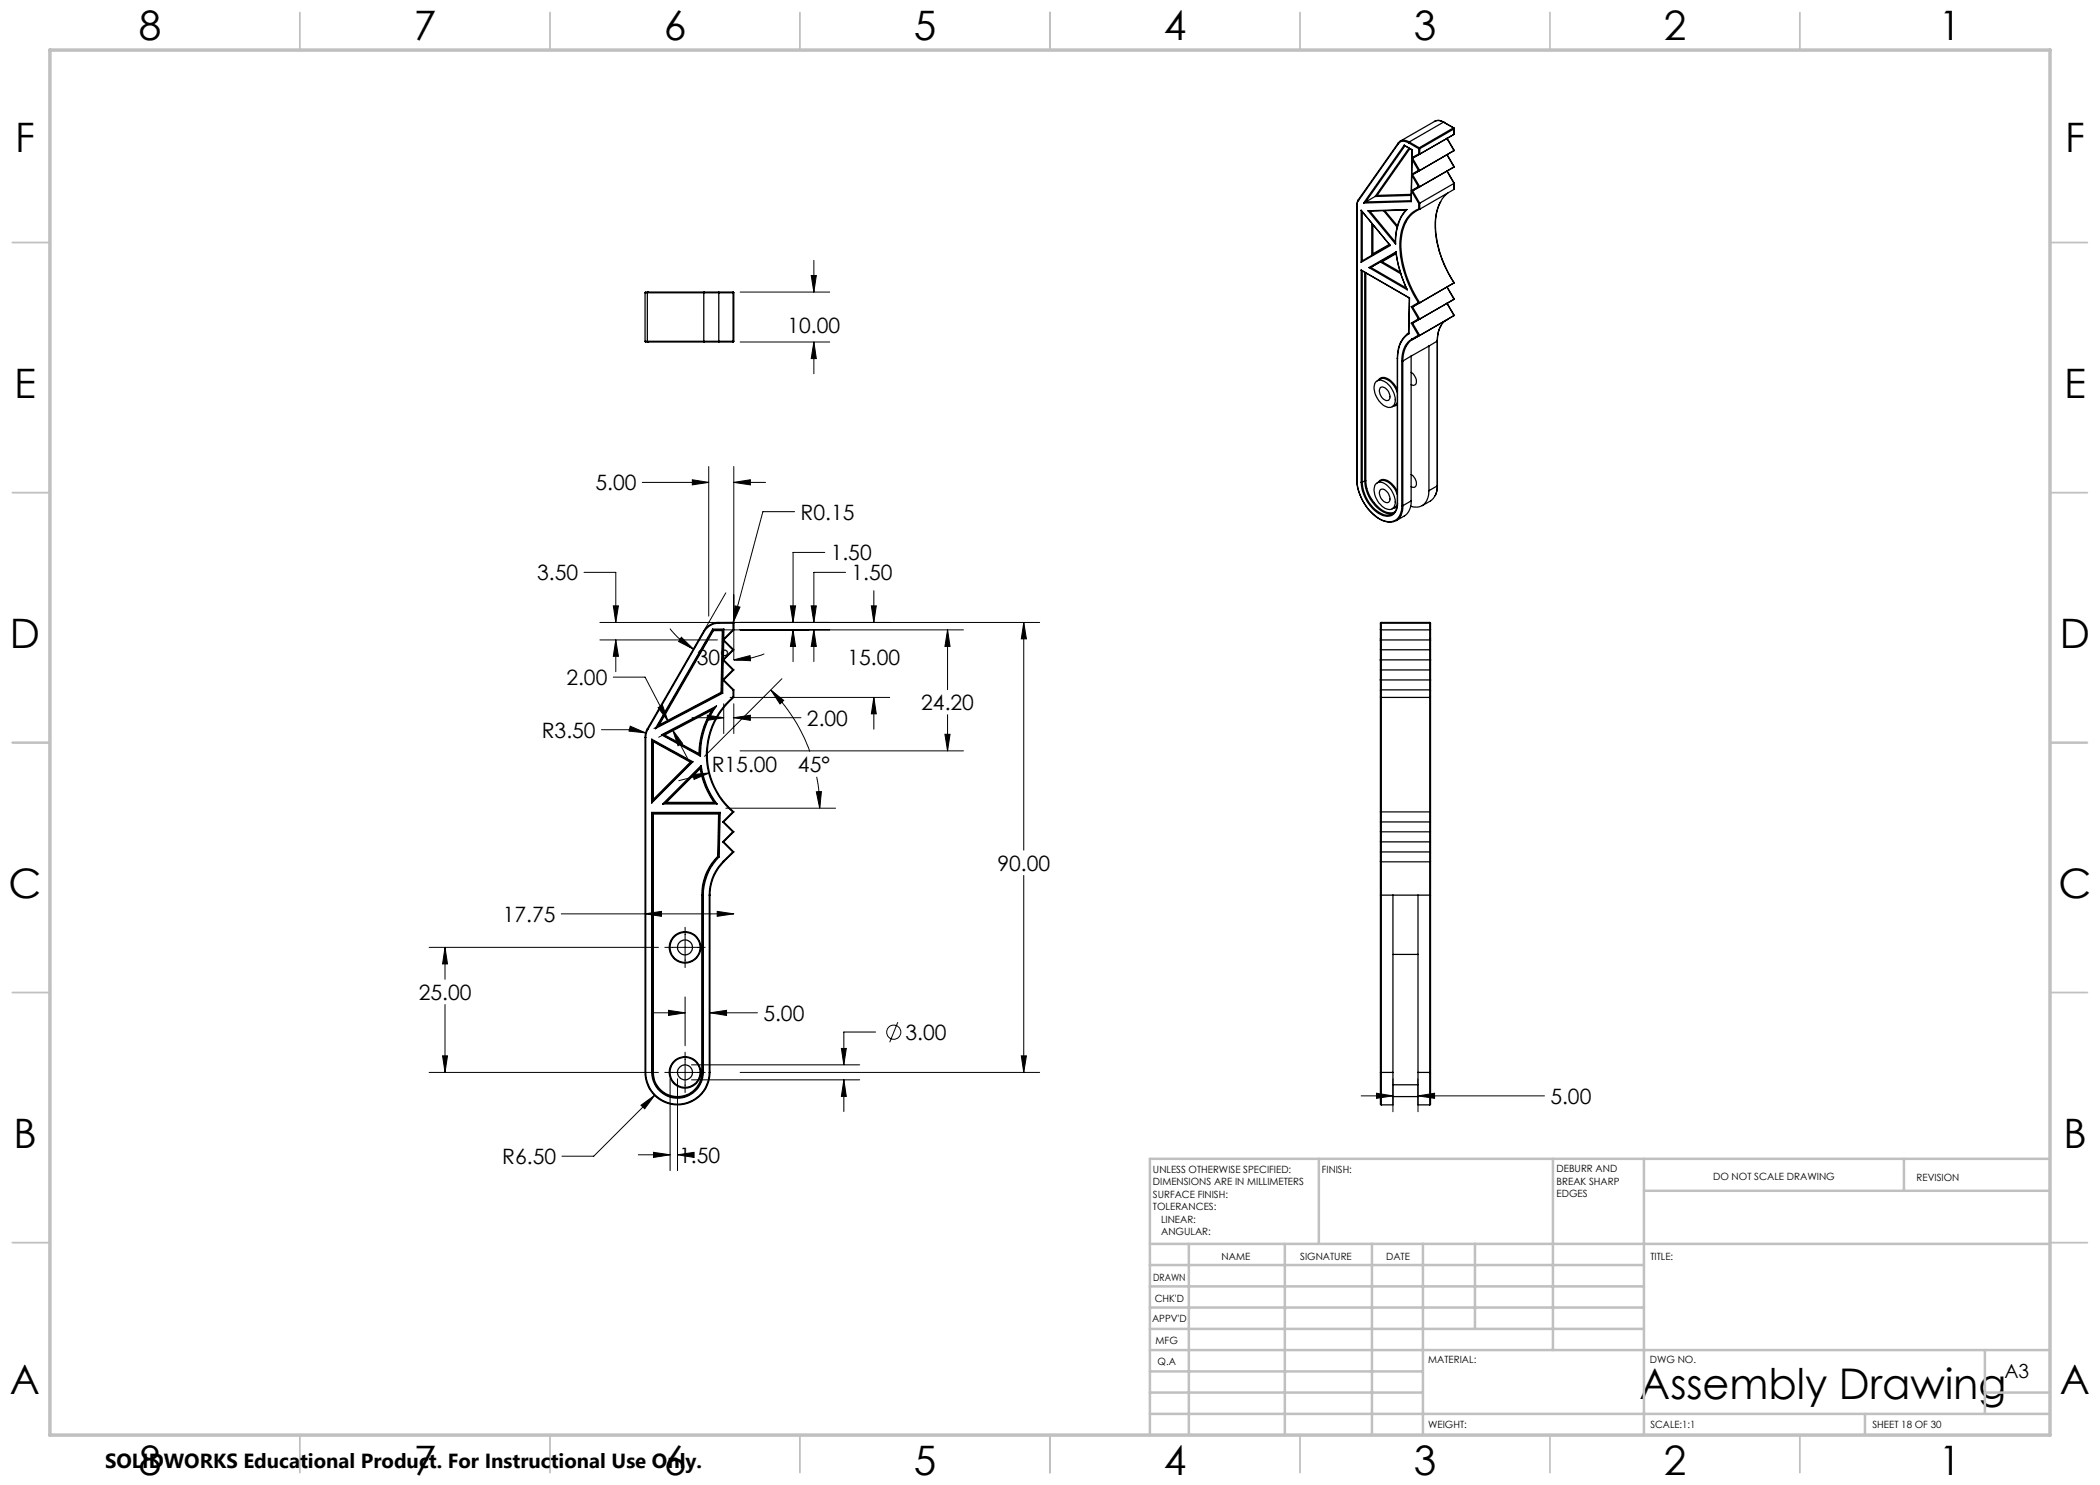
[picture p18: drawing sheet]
<svg xmlns="http://www.w3.org/2000/svg" width="420mm" height="297mm" viewBox="0 0 420 297" stroke-linecap="round" stroke-linejoin="round" font-family="sans-serif">
<defs><g id="words">
<text font-size="8.5" x="327.9" y="279.7">Assembly Drawing</text>
<g font-size="8.1">
<text x="27.7" y="8">8</text>
<text x="82.7" y="8">7</text>
<text x="132.7" y="8">6</text>
<text x="182.7" y="8">5</text>
<text x="232.7" y="8">4</text>
<text x="282.7" y="8">3</text>
<text x="332.7" y="8">2</text>
<text x="387.7" y="8">1</text>
<text x="3" y="30.4">F</text>
<text x="413" y="30.4">F</text>
<text x="2.8" y="79.6">E</text>
<text x="412.8" y="79.6">E</text>
<text x="2" y="129.6">D</text>
<text x="412" y="129.6">D</text>
<text x="1.7" y="179.6">C</text>
<text x="411.7" y="179.6">C</text>
<text x="2.7" y="229.6">B</text>
<text x="412.7" y="229.6">B</text>
<text x="2" y="278.9">A</text>
<text x="412" y="278.9">A</text>
<text x="27.7" y="295">8</text>
<text x="82.7" y="295">7</text>
<text x="132.7" y="295">6</text>
<text x="182.7" y="295">5</text>
<text x="232.7" y="295">4</text>
<text x="282.7" y="295">3</text>
<text x="332.7" y="295">2</text>
<text x="387.7" y="295">1</text>
</g>
<g font-size="4.2">
<text x="157.5" y="66.5">10.00</text>
<text x="119.1" y="98.1">5.00</text>
<text x="160.1" y="103.9">R0.15</text>
<text x="166.1" y="112.1">1.50</text>
<text x="107.5" y="116.1">3.50</text>
<text x="170.3" y="116.1">1.50</text>
<text x="113.3" y="137">2.00</text>
<text x="139.4" y="133">30°</text>
<text x="169.5" y="133">15.00</text>
<text x="184.2" y="142">24.20</text>
<text x="108.4" y="147.5">R3.50</text>
<text x="161.4" y="145.1">2.00</text>
<text x="142.3" y="154.4">R15.00</text>
<text x="159.6" y="154.4">45°</text>
<text x="199.5" y="174.1">90.00</text>
<text x="100.6" y="184.4">17.75</text>
<text x="83.7" y="200">25.00</text>
<text x="152.7" y="204.2">5.00</text>
<text x="181.1" y="208">3.00</text>
<text x="310.1" y="220.7">5.00</text>
<text x="100.4" y="232.8">R6.50</text>
<text x="135.8" y="232.6">1.50</text>
</g>
<text font-size="4.1" x="21" y="293.7">SOLIDWORKS Educational Product. For Instructional Use Only.</text>
<text font-size="3.9" x="400.9" y="275.5">A3</text>
<g font-size="2">
<text x="230.6" y="234.6">UNLESS OTHERWISE SPECIFIED:</text>
<text x="230.6" y="237.1">DIMENSIONS ARE IN MILLIMETERS</text>
<text x="230.6" y="239.6">SURFACE FINISH:</text>
<text x="264.4" y="234.6">FINISH:</text>
<text x="311.3" y="234.5">DEBURR AND</text>
<text x="311.3" y="237">BREAK SHARP</text>
<text x="311.3" y="239.5">EDGES</text>
<text x="342.6" y="236">DO NOT SCALE DRAWING</text>
<text x="383.3" y="236.2">REVISION</text>
<text x="230.6" y="242.1">TOLERANCES:</text>
<text x="232.2" y="244.6">LINEAR:</text>
<text x="232.2" y="247.1">ANGULAR:</text>
<text x="244.3" y="252">NAME</text>
<text x="260" y="251.9">SIGNATURE</text>
<text x="277.2" y="251.9">DATE</text>
<text x="330.1" y="251.9">TITLE:</text>
<text x="230.6" y="256.1">DRAWN</text>
<text x="230.9" y="260.3">CHK'D</text>
<text x="230.4" y="264.4">APPV'D</text>
<text x="231.1" y="268.8">MFG</text>
<text x="231.5" y="273">Q.A</text>
<text x="285.6" y="272.5">MATERIAL:</text>
<text x="330" y="272.5">DWG NO.</text>
<text x="285.6" y="285.5">WEIGHT:</text>
<text x="330.1" y="285.6">SCALE:1:1</text>
<text x="374.5" y="285.6">SHEET 18 OF 30</text>
</g>
</g></defs>
<g fill="none" stroke="#000" stroke-width=".25">
<path d="M271.7 39.9l-.2 .5-.1 .8M271.7 39.9v.2M275 39.3l-1.9 1.1M275.4 39.1l-.4 .2M279.6 28.6l.1 .1M279.6 28.6l-7.9 11.3M279.7 28.7l-8 11.4M280.1 28.2l-.5 .4M280.8 29l1.6 1M280.8 29l1.6 .9M280.8 29l-8.1 11.6M281 29.2l-7.9 11.2"/>
<path d="M281.7 28.6a1.45 1.45 0 0 0-2 .1M281.7 28.6l2 1.1M281.8 29.6l-6.8 9.7M281.8 28.4l-.1 .2M281.8 28.4l2 1.2M282 29.7l-6.6 9.4M282.2 38.9l-6.8 .2M282.2 39.1l-7.2 .2M282.3 38.1v.1M282.3 38.2h.2M282.3 38.2v2.1M282.3 38.2l1.4 2.5"/>
<path d="M282.3 38.2h.1M282.3 34.9l.1 .1M282.3 34.9h.2M282.4 31.6h.1M282.4 34.9h-.1M282.4 31.6v.3M282.4 35l-.1 3.1M282.4 35l1.3 2.3M282.4 31.5v.1M282.4 30l-.1 10.3M282.4 31.9v3M282.4 31.9l1.3 2.2"/>
<path d="M282.4 29.9v.1M282.4 29.9v1.6M282.5 31.6l1.5 2.5M282.5 34.9l1.5 2.5M282.5 38.2l1.5 2.4M283.7 34.1h.3M283.7 37.3l.3 .1M283.7 34.1l-1.3 .8M283.7 37.3l-1.4 .8M283.7 29.7h.3M283.7 30.8h.3M283.7 29.7v1.1"/>
<path d="M283.7 30.8l-1.3 .7M283.8 29.6l-.1 .1M283.8 29.6l.2 .1M284 29.7v1.1M284 30.8l-1.5 .8M284 34.1l-1.5 .8M284 37.4l-1.5 .8M286.9 24.3l1-.2 .8 .3M288.7 24.4l-1-.3-.8 .2-6.8 3.9 .8-.2 .9 .4M288.7 24.4l2 1.2M288.7 24.4l-6.9 4M288.7 24.4h.1"/>
<path d="M288.7 24.4l2.1 1.2M289.4 27.7l1.4 2.4M289.4 30.9l1.4 2.5M289.6 38.6a7.8 7.8 0 0 0-2.5 6.9 22.6 22.6 0 0 0 3.7 11.1M290.7 25.6l.1 .2M290.7 25.6h.1M290.7 25.6l-6.9 4M290.8 25.6v.1M290.8 25.8l-6.8 3.9M290.8 25.8v1.1M290.8 36.7v1.2M290.8 26.9l-8.3 4.7"/>
<path d="M290.8 30.1l-8.3 4.8M290.8 30.1l-1.4 .8M290.8 33.4l-8.3 4.8M290.8 36.7l-6.8 3.9M290.8 37.9l-6.8 3.9M290.8 25.7v1.2M290.8 36.6v.1M290.8 36.6v1.3M290.8 25.7v.1M290.8 36.6l-1.4-2.4 1.4 2.5M129 58.6h.5M129 58.6v9.7"/>
<path d="M129.5 58.6h11.3M129.5 58.6v9.7M129.6 58.4l-.1 .2M129.6 58.4h-.5l-.1 .2M129.6 58.4h11.3M140.8 58.6h3M140.8 58.6v9.7M140.9 58.4h2.9M140.9 58.4l-.1 .2M143.8 58.4v.2M143.8 58.6h2.8M143.8 58.6v9.7"/>
<path d="M143.8 58.4h2.8M146.6 58.6h.2M146.6 58.4v.2M146.6 58.4l.2 .2M146.6 58.6v9.7M146.8 58.6v9.7M271.4 41.2v.1M271.4 41.2v54.7M271.4 41.3v54.7M271.7 40.1l-.2 .4-.1 .8M272.2 42l5.9 7.1M272.2 54l9.7 5.6"/>
<path d="M272.2 42v10.5M272.2 54v42.4M272.5 52.2l-.3 .3M272.5 42.4v9.8M272.5 54.2v42.2M272.9 54.5v41.7M273.1 40.4l-.4 .2M273.2 54.6v41.6M273.6 42.2l5.5 6.6M273.8 53.5l7.6 4.5M274 42.2l5.1 6.2M274.1 53.5h-.3"/>
<path d="M274.1 53.5l7.2 4.1M274.4 44.7v6.3l.2-.2M274.6 44.9v5.9M276 52.4l3.2-1.9-5.1 3M276 52.4l4.1 2.3M276.4 52.3l-.4 .1M276.4 52.3l3.7 2.1M276.7 42.2l2.7 3.2M277 42.2l2.5 3M277.8 48.9l-3.2 1.9M277.9 49l-5.4 3.2M278.1 49.1l-5.9 3.4"/>
<path d="M279.2 50.4a21.1 21.1 0 0 0 2.2 7.6M279.2 50.4a25.6 25.6 0 0 0 2.2 7.6M279.2 50.4l-5.4 3.1M279.2 50.7l-2.8 1.6M281.1 42a9.8 9.8 0 0 0-2 6.8M281.1 42l-7.5 .2M281.4 41.9a9.6 9.6 0 0 0-2.3 6.9M281.4 41.9l-.3 .1M281.4 41.9l-7.8 .3M281.9 59.6l-.2 7.1M281.9 59.6h.1M281.9 59.6l-.1 7.2"/>
<path d="M282.2 40.1l-9.1 .3M282.3 40.3l-9.6 .3M283.7 41.8a6.5 6.5 0 0 0-3.7 6 21.2 21.2 0 0 0 3.7 12.7M283.7 41.8h.3M283.7 40.7v1.1M284 40.6l-.3 .1M284 41.8a6.6 6.6 0 0 0-3.8 6 21.3 21.3 0 0 0 3.8 12.8M284 40.6v1.2M287.9 50.2a26.5 26.5 0 0 0 2.9 6.4M288.1 40.3a11.7 11.7 0 0 0-.6 8.3l.4 1.6M289.4 57.4l1.4 2.5M290.8 56.6l-8.3 4.8"/>
<path d="M290.8 56.6l-1.4 .8M290.8 59.9l-8.3 4.7M129 68.3h.5M129 68.3l.1 .1h.5M129.5 68.3l.1 .1M129.5 68.3h11.3M129.6 68.4h11.3M140.8 68.3h3M140.8 68.3l.1 .1M140.9 68.4h2.9M143.8 68.3v.1M143.8 68.3h2.8"/>
<path d="M143.8 68.4h2.8M146.6 68.3h.2M146.6 68.3v.1M146.8 68.3l-.2 .1M275.1 76.4a1.54 1.54 0 0 1 2.3 .2 4.1 4.1 0 0 1 1.4 4.4 1.42 1.42 0 0 1-2.1 .1 4.1 4.1 0 0 1-1.6-4.7zM275.4 76.2a2.07 2.07 0 0 1 3.2 .6l.9 1.7M275.7 76a1.45 1.45 0 0 1 2.1-.1l1 .9 .7 1.1M276 77.6a1.12 1.12 0 0 1 1.6 .6 1.36 1.36 0 0 1 0 1.9 1.8 1.8 0 0 1-1.7-2.1zM279.5 71.6v.1M279.5 71.6v29M279.5 71.7v29M280.4 72.2h.2"/>
<path d="M280.4 72.2v28.9M280.6 72.2v28.9M281.7 66.6a5.5 5.5 0 0 0-2.2 5M281.7 66.7l.1 .1M281.7 66.5l-.3 .3M281.8 66.8a5.4 5.4 0 0 0-2.3 4.9M282.2 74.5a2.04 2.04 0 0 1 .9 2.4l-.5 .2-.4-.2M282.2 71.2l-1.6 1M282.2 71.2v29M282.3 61.3l.2 .1M282.3 64.6h.2M282.3 61.3l1.4 2.5"/>
<path d="M282.3 64.6l1.4 2.5M282.3 67.8a4.7 4.7 0 0 0-1.9 4.4M282.3 67.8l.2 .1M282.5 67.9a4.7 4.7 0 0 0-1.9 4.3M282.5 61.4l1.5 2.4M282.5 64.6l1.5 2.5M283.7 60.5l.3 .1M283.7 63.8h.3M283.7 67.1h.3M283.7 63.8l-1.4 .8M283.7 67.1l-1.4 .7M283.7 60.5l-1.4 .8"/>
<path d="M284 60.6l-1.5 .8M284 63.8l-1.5 .8M284 67.1l-1.5 .8M285.8 69.2l-3.6 2M285.8 69.2v28.9M287.4 68.2l-1.6 1M287.4 68.2v29M287.5 68.2h-.1M287.5 68.2v28.9M288.2 65.2l-.5 1-.2 2M289.4 64a4.5 4.5 0 0 0-2 4.2M289.4 64l-6.9 3.9"/>
<path d="M289.4 60.6l1.4 2.5zM290.8 63.1l-6.8 4M290.8 63.1l-1.4 .9M271.4 95.9a9.8 9.8 0 0 0 5.1 8.2l1.4 .4M271.4 95.9v.1M271.4 96a9.5 9.5 0 0 0 5.4 8.2 2.53 2.53 0 0 0 3.6-2.5v-.6M272.2 96.4a7.8 7.8 0 0 0 4.3 6.7 2.15 2.15 0 0 0 2.2-.3 2.15 2.15 0 0 0 .8-2.1M272.2 96.4h.3M272.5 96.4a7.3 7.3 0 0 0 4.5 6.6 1.84 1.84 0 0 0 2.1-.7M272.9 96.2h.3M272.9 96.2a7.4 7.4 0 0 0 4.6 6.5h1.2M272.9 96.2l-.4 .2"/>
<path d="M273.2 96.2a7.4 7.4 0 0 0 4.2 6.3l.8 .1 .8-.3M275.1 96.9a1.64 1.64 0 0 1 2.5 .4 4 4 0 0 1 1.2 4 1.36 1.36 0 0 1-2.1 .2 4 4 0 0 1-1.6-4.6zM275.4 96.6a1.86 1.86 0 0 1 2.9 .3l.8 1.1 .4 1M275.7 96.4a1.39 1.39 0 0 1 2.1-.1l1 .9 .7 1.2M276.2 97.9a1.73 1.73 0 0 1 1.8 1.6 .74 .74 0 0 1-.3 .9 .74 .74 0 0 1-.9-.1 1.82 1.82 0 0 1-.6-2.4zM279.5 80.5l-.4 .5-.7 .3M279.5 80.9l-.8 .3M282.2 94.9a2.01 2.01 0 0 1 .9 2.4l-.3 .2-.6-.2M285.8 98.1a2.82 2.82 0 0 1-2.7 3.3l-.9-.2M287.4 97.2a3.2 3.2 0 0 1-1.3 3l-1.7 .9M287.4 97.2l-1.6 .9M287.5 97.1l-.1 1-.3 1"/>
<path d="M287.5 97.1l-.1 .1M279.4 101.3l-.7 .3M279.5 100.6l-.1 .6-.4 1.1M279.5 100.9l-.4 .5-.7 .4M279.5 100.6v.1M280.4 101.1h.2M280.6 101.1a2.73 2.73 0 0 1-2.7 3.3M282.2 100.2a3.2 3.2 0 0 1-1.3 3l-1.7 .9M282.2 100.2l-1.6 .9M140.8 126.2l.1 .1M140.8 126.2l-11.3 19.6M140.9 126.3l-11.3 19.5"/>
<path d="M142.5 125.8l.1 .2M142.5 125.8l-11.4 19.9M142.5 125.8h2.3M142.6 126l.1 .1M142.6 126l-11.2 19.3M142.6 126h2M142.7 126.1h1.8M142.7 126.1l-10.9 18.9M143.8 124.5a3.4 3.4 0 0 0-3 1.7M143.8 124.5v.1M143.8 124.6a3.5 3.5 0 0 0-2.9 1.7M143.8 124.5h2.8"/>
<path d="M143.8 124.6h2.8M144.2 138.5l.2 .1M144.2 138.5l-12.4 6.5M144.4 138.6h.1M144.4 138.6l-13 6.7M144.5 126.1l-.3 12.4M144.5 138.6l-13.4 7.1M144.6 136h.1M144.6 136l2 2M144.6 136l-.1 2.6M144.6 132v.1M144.6 132h.1"/>
<path d="M144.6 126l-.1 .1M144.6 132.1v3.9M144.6 126l-.2 12.6M144.6 132.1l1.9 1.9M144.7 131.9l-.1 .1M144.7 128v.2M144.7 128h.1M144.7 127.8v.2M144.7 136l2.1 2M144.7 128.2v3.7M144.7 128l2.1 2M144.7 128.2l1.8 1.8"/>
<path d="M144.7 132l2.1 2M144.8 125.8l-.2 .2M144.8 125.8l-.1 2M146.5 134h.3M146.5 130h.3M146.5 134l-1.9 2M146.5 130l-1.8 1.9M146.6 139.4a15.1 15.1 0 0 0-.1 23M146.6 139.4l.2 .1M146.6 124.5v.1M146.6 124.6h.2M146.6 124.5l.2 .1"/>
<path d="M146.6 125.9l.2 .1M146.6 124.6v1.3M146.6 138v1.4M146.6 125.9l-1.9 1.9M146.8 139.5a15 15 0 0 0 0 22.9M146.8 138h-.2M146.8 124.6v1.4M146.8 138v1.5M146.8 134l-2.1 2M146.8 130l-2.1 2M146.8 126l-2.1 2M276.1 139.4v23"/>
<path d="M276.1 139.4l.2 .1M276.1 138h10M276.1 136h10M276.1 125.9h10M276.1 124.6h.2M276.1 134h10M276.1 130h10M276.1 131.9v.1M276.1 127.8v.2M276.1 124.6v14.8M276.1 132h10M276.1 132v.1"/>
<path d="M276.1 128h10M276.1 128v.2M276.3 139.5v22.9M276.3 124.5v.1M276.3 124.5l-.2 .1M276.3 124.5h9.7M276.3 124.6h9.7M276.3 124.6v14.9M276.3 139.5h9.7M286 139.5v22.9M286 124.5v.1M286 124.5l.1 .1"/>
<path d="M286 124.6h.1M286 124.6v14.9M286.1 128v.2M286.1 139.4l-.1 .1M286.1 139.4v23M286.1 136h.1M286.1 132v.1M286.1 131.9v.1M286.1 127.8v.2M286.1 124.6v14.8M129 147.5h.2M129 147.5v67"/>
<path d="M129.2 147.5v67M129.5 145.8h.1M129.5 145.8l-.4 .8-.1 .9M129.6 145.8l-.3 .8-.1 .9M130.4 147.8l.1 .3M130.4 147.8l8.2 4.6M130.4 147.8v12.8M130.5 148.1l.2 .2M130.5 148.1l7.8 4.3M130.5 148.1v12.1M130.7 159.9l-.2 .3M130.7 148.3v11.6"/>
<path d="M130.7 148.3l7.4 4.1M131.4 145.3l-.3 .4M131.8 145l-.4 .3M132.3 147h.3M132.3 147l7.8 4.2M132.6 147h.3M132.6 147l7.3 4M132.9 147l6.9 3.7M138.1 152.4l-7.4 7.5M138.3 152.4h-.2M138.3 152.4l-7.8 7.8M138.6 152.4h-.3"/>
<path d="M138.6 152.4l-8.2 8.2M139.8 150.7l.1 .3M139.9 151l.2 .2M140 153.7a16.7 16.7 0 0 0 2.8 6.8M140 153.7l-6.7 6.8M140.1 153.4a17.1 17.1 0 0 0 3 7.3M140.1 153.4l-.1 .3M140.1 153.4l-7.2 7.3M140.2 153.1l-.1 .3M140.2 153.1a16.4 16.4 0 0 0 3.2 7.7M140.2 153.1l-7.7 7.7M142.3 142.1a16.7 16.7 0 0 0-2.5 8.6"/>
<path d="M142.3 142.1l-9.4 4.9M142.8 141.6a16.5 16.5 0 0 0-2.9 9.4M142.8 141.6l-.5 .5M142.8 141.6l-10.2 5.4M143.3 141.2l-.5 .4M143.3 141.2a16.4 16.4 0 0 0-3.2 10M143.3 141.2l-11 5.8M130.4 162.5l.1 .1M130.4 162.5h13.6M130.4 162.5v52M130.5 160.2l-.1 .4M130.5 162.6l.2 .2"/>
<path d="M130.5 162.6v51.9M130.5 162.6h13.4M130.7 162.8h13M130.7 162.8v51.7M132.5 160.8h10.9M132.9 160.7l-.4 .1M132.9 160.7h10.2M133.3 160.5l-.4 .2M133.3 160.5h9.5M140.4 179h.1M140.4 179v35.5M140.5 179h.2"/>
<path d="M140.5 179v35.5M140.7 179v35.5M141.9 179h.1M141.9 179v35.5M142 179v35.5M142.8 160.5l.3 .2M143.1 160.7l.3 .1M143.5 171.3a10.6 10.6 0 0 0-3.1 7.7M143.5 171.3h.2M143.7 171.3l.1 .1M143.7 171.3a11 11 0 0 0-3.2 7.7M143.7 162.8l-.2 8.5"/>
<path d="M143.8 171.4a10.8 10.8 0 0 0-3.1 7.6M143.9 162.6l-.2 .2M143.9 162.6l-.2 8.7M144 162.5l-.1 .1M144 162.5l-.2 8.9M144.5 164.4h.2M144.5 168.4h.2M144.5 164.4l2 2M144.5 168.4l2 2M144.6 172.3l.1 .1M144.6 172.3a9.5 9.5 0 0 0-2.7 6.7M144.7 172.4a9.5 9.5 0 0 0-2.7 6.6"/>
<path d="M144.7 168.4l2.1 2M144.7 164.4l2.1 2M146.5 162.4h.3M146.5 170.4h.3M146.5 166.4h.3M146.5 162.4l-2 2M146.5 170.4l-1.9 1.9M146.5 166.4l-2 2M146.8 162.4l-2.1 2M146.8 170.4l-2.1 2M146.8 166.4l-2.1 2M276.1 164.4h10"/>
<path d="M276.1 162.4h.2M276.1 166.4h10M276.1 168.4h10M276.1 170.4h10M276.1 172.3l.2 .1M276.1 179h.2M276.1 172.3v6.7M276.1 162.4v9.9M276.1 179v35.5M276.3 172.4v6.6M276.3 162.4v10M276.3 179v35.5"/>
<path d="M276.3 162.4h9.7M276.3 172.4h9.7M276.3 179h9.7M278.6 179v35.5M283.6 179v35.5M286 162.4h.1M286 179h.1M286 172.4v6.6M286 162.4v10M286 179v35.5M286.1 172.3l-.1 .1M286.1 172.3v6.7"/>
<path d="M286.1 162.4v9.9M286.1 179v35.5M278.6 190.9h5M129 214.5a6.5 6.5 0 0 0 6.5 6.5 6.5 6.5 0 0 0 6.5-6.5M129 214.5h.2M129.2 214.5a6.4 6.4 0 0 0 6.3 6.3 6.4 6.4 0 0 0 6.4-6.3M130.4 214.5a5.2 5.2 0 0 0 5.1 5.1 5.2 5.2 0 0 0 5.2-5.1M130.4 214.5h.1M130.5 214.5a5 5 0 0 0 5 5 5 5 0 0 0 5-5M130.5 214.5h.2M130.7 214.5a4.9 4.9 0 0 0 4.8 4.8 4.9 4.9 0 0 0 4.9-4.8M140.4 214.5h.1"/>
<path d="M140.5 214.5h.2M141.9 214.5h.1M276.1 214.5v6.4l.2 .1M276.1 214.5h.2M276.3 214.5v6.5M276.3 214.5h2.3M278.6 214.5v6.5h-2.3M278.6 219.3h5M278.6 217h5M283.6 214.5v6.5h2.4M283.6 214.5h2.4M286 214.5h.1"/>
<path d="M286 214.5v6.5M286.1 214.5v6.4l-.1 .1"/>
<circle cx="137" cy="189.5" r="1.49"/>
<circle cx="137" cy="189.5" r="3.1"/>
<circle cx="137" cy="189.5" r="3"/>
<circle cx="137" cy="214.5" r="1.5"/>
<circle cx="137" cy="214.5" r="3.2"/>
<circle cx="137" cy="214.5" r="3"/>
</g>
<g fill="none" stroke="#000" stroke-width=".2">
<path d="M148 58.4h17.9M162.2 55.1h1.1l-.5 3.3zM162.8 52.1v6.3M148 68.4h17.9M162.8 68.4l.5 3.3h-1.1zM162.8 68.4v6.4M128.4 96.5h13.3M138.5 96l3.2 .5-3.2 .5zM141.7 93.3v29.9M146.8 96.5l3.3-.5v1zM146.8 93.3v38.7M146.8 96.5h6.3"/>
<path d="M116.8 114.5h6.4v10M145.2 118.6l-6.5 11.2M158.9 102.3h-6.3l-6 22.2M165 110.5h-6.4v14M169.1 114.5h-6.3v10M174.8 118.1v6.4M120 124.5h23.5M120 128h23.5M122.7 121.2h1l-.5 3.3zM122.7 135.4h6.3l4.6 8.8M123.2 128l.5 3.3h-1zM123.2 128v6.3"/>
<path d="M134 125.7a17 17 0 0 0 4.7 4.1M136.3 127.5l2.4 2.3-3-1.5zM144.9 124.5h63M144.9 126h47.8M146 139.5h31.9M146.8 132l3.2-.9 .1 1zM147 121.2l1 .2-1.4 3.1zM152.9 130.8a15.2 15.2 0 0 1-6.1 1.2M154.2 138l2.5 2.1-.7 .7zM154.2 138a33.6 33.6 0 0 1 7.8 12.3M156.4 135.7l-15.5 15.6M158.1 121.2h1l-.5 3.3z"/>
<path d="M158.6 126l.5 3.3h-1zM158.6 126v6.3M162.2 121.2h1.1l-.5 3.3zM162.8 126l.5 3.3h-1.1zM162.8 126v6.3M174.3 121.2h1l-.5 3.3zM174.8 139.5l.5 3.3h-1zM174.8 139.5v6.3M189.5 126l.5 3.3h-1zM189.5 126v11.9M204.8 124.5l.5 3.3h-1zM204.8 124.5v45.5"/>
<path d="M120.3 145.9h6.3l2.5 .7M126 145.2l3.1 1.4-3.3-.4zM131.6 141.5l.9-.5 1.1 3.2zM134.5 146l2 2.7-.9 .5zM134.5 146l3 5.6M135 143.5l-4.2 2.2M135.9 145.2l-4.2 2.3M138.4 143.5h6.3M138.6 154.9l3.3-.3-3.1 1.3zM141.5 143l3.2 .5-3.2 .6zM141.9 154.6l-6.2 1.5M144.7 140.8v5.9"/>
<path d="M146.8 143.5l3.3-.5v1.1zM146.8 140.8v5.9M146.8 143.5h13.4M148 150.2h44.7M163.3 158.4l1-.1-.4 3.3zM163.3 155.4a30.9 30.9 0 0 1 .6 6.2M189 146.9h1l-.5 3.3zM189.5 142.9v7.3M145.2 161.6h21.9M204.8 175.1v39.4M85.8 189.5h45.9M89 189.5l.5 3.3h-1z"/>
<path d="M89 189.5v6.4M112.3 182.8h34.5M129 182.8l3.3-.5v1zM133 189.5h8M137 185.5v8M137 199.4v9.8M143.4 182.3l3.4 .5-3.4 .5zM85.8 214.5h45.9M88.5 211.2h1l-.5 3.3zM89 200.9v13.6M130.7 202.6h6.3M130.9 219.1l-12.2 12.1h-6.3"/>
<path d="M133 214.5h8M133.7 202.1l3.3 .5-3.3 .5zM134 215.8v18.3M135.5 215.8v18.3M137 210.4v8.1M138.3 216h33.6M138.3 213h33.6M142 202.6l3.3-.5v1zM142 202.6h9.5M148 214.5h59.9M168.3 209.7h1l-.5 3.3zM168.8 216l.5 3.3h-1z"/>
<path d="M168.8 216v6.3M175.1 206.4h-6.3v6.6M179.6 204.4l-1.7 4.1M204.3 211.2h1l-.5 3.3zM272.2 219.2h6.4M275.3 218.6l3.3 .6-3.3 .5zM278.6 215.8v6.6M283.6 219.2l3.3-.6v1.1zM283.6 215.8v6.6M283.6 219.2h25.3M127.7 231h6.3M128.2 221l2.7-1.9-2 2.7z"/>
<path d="M130.7 230.5l3.3 .5-3.3 .5zM135.5 231l3.3-.5v1zM135.5 231h.1"/>
<circle cx="178.7" cy="206.4" r="1.42"/>
</g>
<g fill="none" stroke="#c0c0c0" stroke-width=".35">
<path d="M60 2.5v7.5M110 2.5v7.5M160 2.5v7.5M210 2.5v7.5M260 2.5v7.5M310 2.5v7.5M360 2.5v7.5M2.5 48.5h7.5M410 48.5h7.5M2.5 98.5h7.5M410 98.5h7.5M2.5 148.5h7.5"/>
<path d="M410 148.5h7.5M2.5 198.5h7.5M410 198.5h7.5M2.5 248.5h7.5M410 248.5h7.5M60 287v7.5M110 287v7.5M160 287v7.5M210 287v7.5M260 287v7.5M310 287v7.5M360 287v7.5"/>
</g>
<g fill="none" stroke="#c0c0c0" stroke-width=".5">
<path d="M263.8 231.8v17M310.6 231.8v38.2M328.8 231.8v55.2M328.8 238.2h81.2M380.8 231.8v6.4M410 231.8h-180v55.2M230 248.8h180M230 257.3h98.8M230 253h98.8M237.8 248.8v38.2M257 248.8v38.2M274.4 248.8v38.2"/>
<path d="M284.6 248.8v38.2M295 248.8v17M230 265.8h98.8M230 261.5h98.8M230 278.5h54.6M230 274.3h54.6M230 270h180M397 278.5h13M397 270v12.8M230 282.8h180M373 282.8v4.2"/>
</g>
<path d="M10 10h400v277h-400z" fill="none" stroke="#c0c0c0" stroke-width=".7"/>
<path d="M204.3 211.2h1l-.5 3.3zM204.8 124.5l.5 3.3h-1zM136.3 127.5l2.4 2.3-3-1.5zM146.8 132l3.2-.9 .1 1zM146.8 96.5l3.3-.5v1zM138.5 96l3.2 .5-3.2 .5zM143.4 182.3l3.4 .5-3.4 .5zM129 182.8l3.3-.5v1zM141.5 143l3.2 .5-3.2 .6zM146.8 143.5l3.3-.5v1.1zM174.3 121.2h1l-.5 3.3zM174.8 139.5l.5 3.3h-1zM158.6 126l.5 3.3h-1zM158.1 121.2h1l-.5 3.3zM123.2 128l.5 3.3h-1zM122.7 121.2h1l-.5 3.3zM189 146.9h1l-.5 3.3zM189.5 126l.5 3.3h-1zM138.6 154.9l.2 1 3.1-1.3zM128.2 221l.7 .8 2-2.7zM168.8 216l.5 3.3h-1zM168.3 209.7h1l-.5 3.3zM133.7 202.1l3.3 .5-3.3 .5zM142 202.6l3.3-.5v1zM88.5 211.2h1l-.5 3.3zM89 189.5l.5 3.3h-1zM162.8 126l.5 3.3h-1.1zM162.2 121.2h1.1l-.5 3.3zM135.5 231l3.3-.5v1zM130.7 230.5l3.3 .5-3.3 .5zM163.3 158.4l1-.1-.4 3.3zM154.2 138l2.5 2.1-.7 .7zM131.6 141.5l.9-.5 1.1 3.2zM134.5 146l2 2.7-.9 .5zM126 145.2l-.2 1 3.3 .4zM147 121.2l-.4 3.3 1.4-3.1zM275.3 218.6l3.3 .6-3.3 .5zM283.6 219.2l3.3-.6v1.1zM162.2 55.1h1.1l-.5 3.3zM162.8 68.4l.5 3.3h-1.1z" fill="#000"/>
<use href="#words"/>
</svg>
